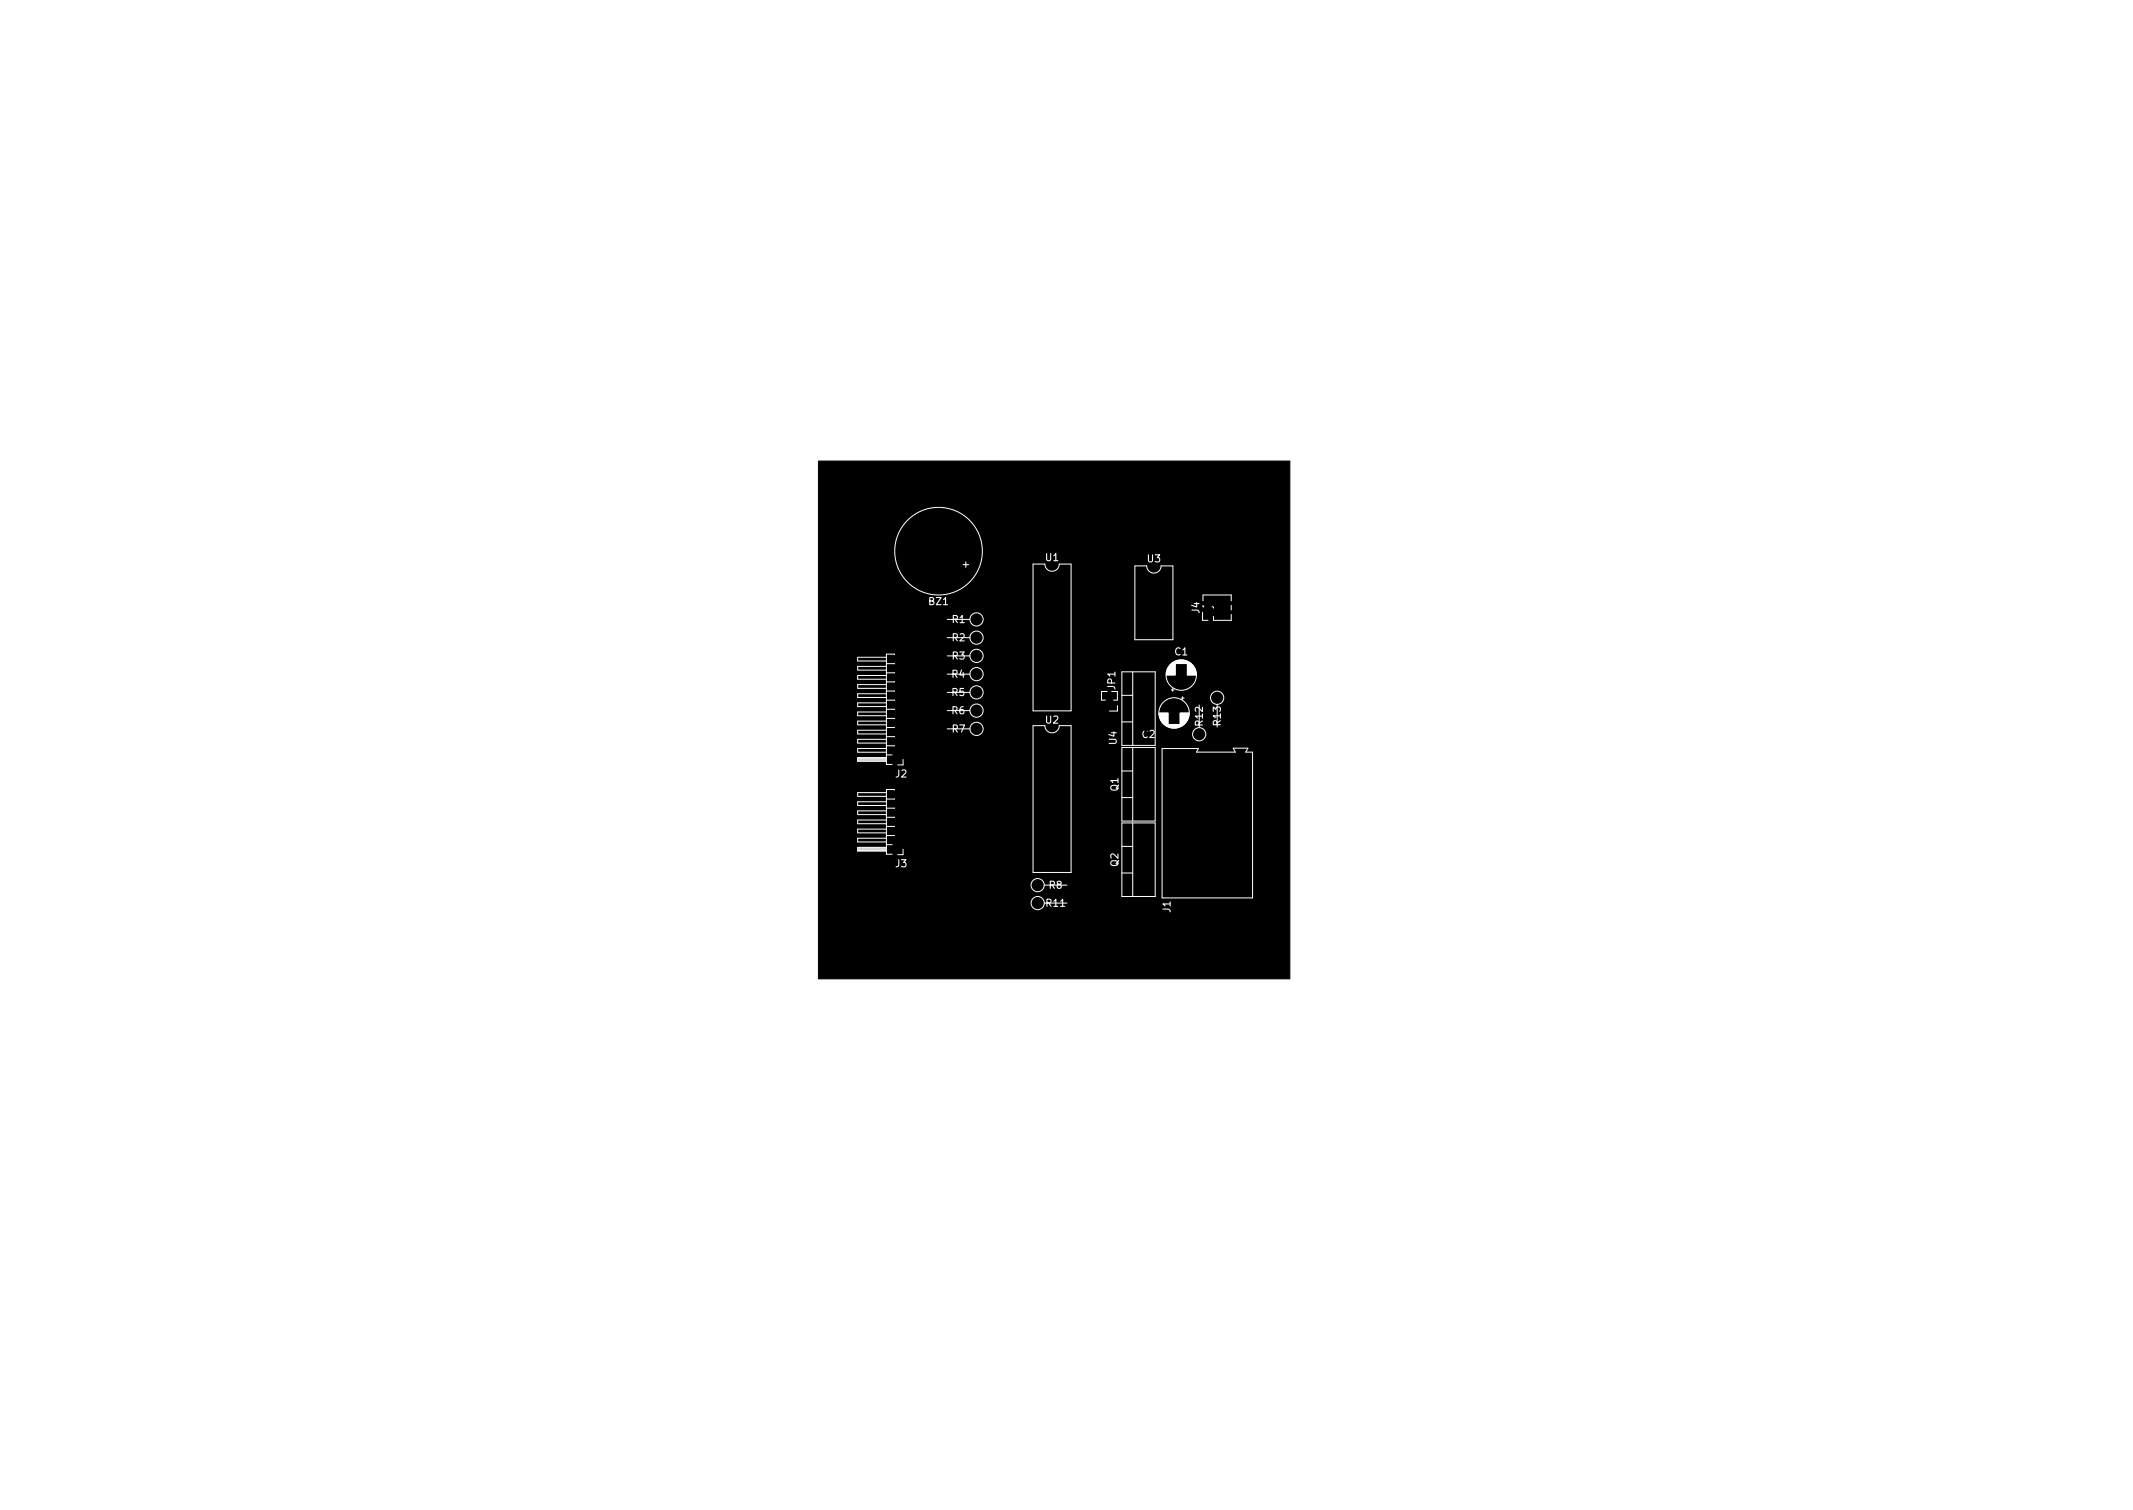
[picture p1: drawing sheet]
<svg xmlns="http://www.w3.org/2000/svg" width="297mm" height="210mm" viewBox="0 0 297 210" stroke-linecap="round" stroke-linejoin="round" font-family="sans-serif">
<defs><g id="words">
<g font-size="1.4" fill="#fff">
<text x="134.1" y="79">+</text>
<text x="145.6" y="78.1">U1</text>
<text x="159.8" y="78.3">U3</text>
<text x="129.4" y="84.2">BZ1</text>
<text x="132.6" y="86.7">R1</text>
<text x="132.6" y="89.3">R2</text>
<text x="167" y="85.4" transform="rotate(-90 167 85.4)">J4</text>
<text x="132.6" y="94.4">R4</text>
<text x="132.6" y="91.8">R3</text>
<text x="155.3" y="96" transform="rotate(-90 155.3 96)">JP1</text>
<text x="163.6" y="91.2">C1</text>
<text x="132.6" y="96.9">R5</text>
<text x="132.6" y="99.4">R6</text>
<text x="132.6" y="102">R7</text>
<text x="145.6" y="100.7">U2</text>
<text x="167.5" y="101" transform="rotate(-90 167.5 101)">R12</text>
<text x="170" y="101" transform="rotate(-90 170 101)">R13</text>
<text x="155.5" y="103.6" transform="rotate(-90 155.5 103.6)">U4</text>
<text x="159.1" y="102.7">C2</text>
<text x="124.7" y="108.2">J2</text>
<text x="155.7" y="110.1" transform="rotate(-90 155.7 110.1)">Q1</text>
<text x="124.7" y="120.7">J3</text>
<text x="146.1" y="123.7">R8</text>
<text x="155.7" y="120.6" transform="rotate(-90 155.7 120.6)">Q2</text>
<text x="145.7" y="126.2">R11</text>
<text x="163" y="127" transform="rotate(-90 163 127)">J1</text>
</g>
</g></defs>
<g fill="#000" stroke="#000" stroke-width=".14">
<path d="M114 64.2h65.6v72.1h-65.6z"/>
<circle cx="126.9" cy="76.7" r=".5"/>
<circle cx="134.5" cy="76.7" r=".5"/>
<circle cx="140.5" cy="73.7" r="1.5"/>
<circle cx="142.7" cy="79.9" r=".4"/>
<circle cx="150.3" cy="79.9" r=".4"/>
<circle cx="159.5" cy="73.7" r="1.5"/>
<circle cx="125" cy="93" r=".33"/>
<circle cx="125" cy="98.1" r=".33"/>
<circle cx="125" cy="95.6" r=".33"/>
<circle cx="125" cy="94.3" r=".33"/>
<circle cx="125" cy="96.9" r=".33"/>
<circle cx="125" cy="99.4" r=".33"/>
<circle cx="125" cy="91.8" r=".33"/>
<circle cx="130.9" cy="86.2" r=".35"/>
<circle cx="130.9" cy="96.4" r=".35"/>
<circle cx="130.9" cy="98.9" r=".35"/>
<circle cx="130.9" cy="88.8" r=".35"/>
<circle cx="130.9" cy="91.3" r=".35"/>
<circle cx="130.9" cy="93.9" r=".35"/>
<circle cx="136" cy="98.9" r=".35"/>
<circle cx="136" cy="88.8" r=".35"/>
<circle cx="136" cy="96.4" r=".35"/>
<circle cx="136" cy="91.3" r=".35"/>
<circle cx="136" cy="93.9" r=".35"/>
<circle cx="136" cy="86.2" r=".35"/>
<circle cx="142.7" cy="92.6" r=".4"/>
<circle cx="142.7" cy="95.1" r=".4"/>
<circle cx="142.7" cy="85" r=".4"/>
<circle cx="142.7" cy="87.5" r=".4"/>
<circle cx="142.7" cy="90" r=".4"/>
<circle cx="142.7" cy="82.4" r=".4"/>
<circle cx="142.7" cy="97.7" r=".4"/>
<circle cx="150.3" cy="95.1" r=".4"/>
<circle cx="150.3" cy="92.6" r=".4"/>
<circle cx="150.3" cy="90" r=".4"/>
<circle cx="150.3" cy="82.4" r=".4"/>
<circle cx="150.3" cy="97.7" r=".4"/>
<circle cx="150.3" cy="87.5" r=".4"/>
<circle cx="150.3" cy="85" r=".4"/>
<circle cx="154.5" cy="97" r=".33"/>
<circle cx="154.5" cy="98.2" r=".33"/>
<circle cx="156.9" cy="87.7" r=".4"/>
<circle cx="156.9" cy="80.1" r=".4"/>
<circle cx="156.9" cy="85.2" r=".4"/>
<circle cx="156.9" cy="82.7" r=".4"/>
<circle cx="159.5" cy="96.1" r=".55"/>
<circle cx="159.5" cy="98.7" r=".55"/>
<circle cx="163.5" cy="98.5" r=".3"/>
<circle cx="164.5" cy="87.7" r=".38"/>
<circle cx="164.5" cy="82.7" r=".4"/>
<circle cx="164.5" cy="80.1" r=".4"/>
<circle cx="164.5" cy="85.2" r=".4"/>
<circle cx="164.5" cy="94.7" r=".3"/>
<circle cx="164.5" cy="93.2" r=".3"/>
<circle cx="167" cy="97.2" r=".35"/>
<circle cx="168.2" cy="85.2" r=".32"/>
<circle cx="168.2" cy="84" r=".32"/>
<circle cx="169.5" cy="85.2" r=".32"/>
<circle cx="169.5" cy="84" r=".32"/>
<circle cx="169.5" cy="97.2" r=".35"/>
<circle cx="170.8" cy="84" r=".32"/>
<circle cx="170.8" cy="85.2" r=".32"/>
<circle cx="125" cy="105.7" r=".33"/>
<circle cx="125" cy="103.2" r=".33"/>
<circle cx="125" cy="104.5" r=".33"/>
<circle cx="125" cy="101.9" r=".33"/>
<circle cx="125" cy="100.7" r=".33"/>
<circle cx="125" cy="117" r=".33"/>
<circle cx="125" cy="114.4" r=".33"/>
<circle cx="125" cy="113.2" r=".33"/>
<circle cx="125" cy="111.9" r=".33"/>
<circle cx="125" cy="118.2" r=".33"/>
<circle cx="125" cy="110.6" r=".33"/>
<circle cx="125" cy="115.7" r=".33"/>
<circle cx="130.9" cy="101.5" r=".35"/>
<circle cx="136" cy="101.5" r=".35"/>
<circle cx="142.7" cy="117.6" r=".4"/>
<circle cx="142.7" cy="107.5" r=".4"/>
<circle cx="142.7" cy="112.5" r=".4"/>
<circle cx="142.7" cy="104.9" r=".4"/>
<circle cx="142.7" cy="115.1" r=".4"/>
<circle cx="142.7" cy="110" r=".4"/>
<circle cx="142.7" cy="102.4" r=".4"/>
<circle cx="150.3" cy="112.5" r=".4"/>
<circle cx="150.3" cy="117.6" r=".4"/>
<circle cx="150.3" cy="104.9" r=".4"/>
<circle cx="150.3" cy="102.4" r=".4"/>
<circle cx="150.3" cy="110" r=".4"/>
<circle cx="150.3" cy="115.1" r=".4"/>
<circle cx="150.3" cy="107.5" r=".4"/>
<circle cx="159.5" cy="119.7" r=".55"/>
<circle cx="159.5" cy="117.2" r=".55"/>
<circle cx="159.5" cy="111.7" r=".55"/>
<circle cx="159.5" cy="106.7" r=".55"/>
<circle cx="159.5" cy="109.2" r=".55"/>
<circle cx="159.5" cy="101.2" r=".55"/>
<circle cx="163.5" cy="100" r=".3"/>
<circle cx="167" cy="102.2" r=".35"/>
<circle cx="168.1" cy="112.4" r=".66"/>
<circle cx="168.1" cy="107.4" r=".66"/>
<circle cx="168.1" cy="117.4" r=".66"/>
<circle cx="169.5" cy="102.2" r=".35"/>
<circle cx="135.5" cy="127.7" r="1.5"/>
<circle cx="142.7" cy="120.2" r=".4"/>
<circle cx="144.5" cy="123.2" r=".35"/>
<circle cx="144.5" cy="125.7" r=".35"/>
<circle cx="149.6" cy="123.2" r=".35"/>
<circle cx="149.6" cy="125.7" r=".35"/>
<circle cx="150.3" cy="120.2" r=".4"/>
<circle cx="159.5" cy="122.2" r=".55"/>
<circle cx="168.1" cy="122.4" r=".66"/>
<circle cx="169.5" cy="127.7" r="1.5"/>
</g>
<g fill="none" stroke="#fff" stroke-width=".14">
<path d="M143.9 78.5h1.6a1 1 0 0 0 1 1 1 1 0 0 0 1-1h1.7v20.5h-5.3zM158 78.8h1.7a1 1 0 0 0 1 1 1 1 0 0 0 1-1h1.6v10.3h-5.3zM123.4 91.5h-4v.5h4M123.4 92.8h-4v.5h4M123.4 92.4h1.2M123.4 95h1.2M123.4 97.5h1.2M123.4 94.1h-4v.5h4M123.4 95.3h-4v.5h4M123.4 96.6h-4v.5h4M123.4 97.9h-4v.5h4M123.4 99.1h-4v.6h4"/>
<path d="M124.6 93.7h-1.2M124.6 91.2v-.1h-1.2v15.3h.8M124.6 96.2h-1.2M124.6 98.7l-1.2 .1M131.9 86.2h3.2M131.9 96.4h3.2M131.9 88.8h3.2M131.9 91.3h3.2M131.9 93.9h3.2M131.9 98.9h3.2M154.2 96.3h-.8v1.2h.5M155.6 98.2v.8h-1.1"/>
<path d="M155.6 96.3v1.2h-.5M156.2 93.5h4.7v10.3h-4.7zM156.2 96.8h1.5M157.7 93.5v10.3M161.4 99.3h1.3M161.4 99.4h1.3M161.4 99.5h1.3M161.4 99.6h1.3M161.5 99.6h1.2M161.5 99.7h1.2M161.5 99.8h1.2M161.5 99.9h1.2"/>
<path d="M161.5 100h1.2M162.4 94h1.3M162.4 93.9h1.3M162.4 93.8h1.3M162.4 93.7h1.3M162.5 93.6h1.2M162.5 93.5h1.2M162.5 93.4h1.2M162.5 93.3h1.2M162.6 93.2h1.1M162.6 93.1h1.1M162.6 93h1.1"/>
<path d="M162.7 93h1M162.7 92.9h1M162.8 92.8h.9M162.9 92.7h.8M162.9 92.6h.8M163 92.6h.7M163 92.5h.7M163.1 92.5h.6M163.1 92.4h.6M163.1 96.1h.4M163.1 92.4h2.8M163.2 92.4h2.6"/>
<path d="M163.2 92.3h2.6M163.3 92.3h2.4M163.3 95.9v.4M163.4 92.2h2.2M163.5 92.2h2M163.6 92.1h1.8M163.7 92h1.6M163.8 92h1.4M164 92h1M164.1 91.9h.8M164.3 99.7h1.2M164.3 100h1.2"/>
<path d="M164.3 99.3h1.3M164.3 99.6h1.3M164.3 99.8h1.2M164.3 99.5h1.3M164.3 99.4h1.3M164.3 99.9h1.2M164.5 97.2h.4M164.7 97v.4M165.3 92.5h.7M165.3 92.7h.8M165.3 93h1M165.3 94h1.3"/>
<path d="M165.3 93.1h1.1M165.3 93.3h1.2M165.3 92.6h.8M165.3 93.7h1.3M165.3 92.9h1M165.3 93.2h1.1M165.3 93.4h1.2M165.3 93.6h1.2M165.3 93.5h1.2M165.3 92.8h.9M165.3 92.7h.9M165.3 92.4h.6"/>
<path d="M165.3 92.5h.6M165.3 93.8h1.3M165.3 92.6h.7M165.3 93.9h1.3M165.3 93.6h1.3M165.3 93h1.1M167 98.2v3.1M167.5 85.2v1.2h.7M167.5 83.7v-.9h4v.9M167.5 84.5h.2M168.8 84.5h.1M169 84.5v.2"/>
<path d="M169.5 98.1v3.1M171.5 84.3v.6M171.5 85.6v.8h-2.5v-.6M119.4 118.1h4M119.4 118.3h4M119.4 118.4h4M119.4 118.2h4M119.4 105.6h4M119.4 105.9h4M119.4 105.8h4M119.4 105.7h4M123.4 104.2h-4v.5h4"/>
<path d="M123.4 118h-4v.5h4M123.4 110.4h-4v.5h4M123.4 100h1.2M123.4 102.6h1.2M123.4 112.5h1.2M123.4 115.1h1.2M123.4 100.4h-4v.5h4M123.4 101.7h-4v.5h4M123.4 102.9h-4v.6h4M123.4 105.5h-4v.5h4M123.4 111.6h-4v.6h4M123.4 112.9h-4v.5h4"/>
<path d="M123.4 114.2h-4v.5h4M123.4 115.4h-4v.6h4M123.4 116.7h-4v.5h4M123.4 117.6h.8M123.4 105.1h.8M124.6 101.3h-1.2M124.6 103.8h-1.2M124.6 110v-.1h-1.2v9h.8M124.6 111.2l-1.2 .1M124.6 113.8h-1.2M124.6 116.3h-1.2M125.8 118.2v.8h-.8"/>
<path d="M125.8 105.7v.8h-.8M131.9 101.5h3.2M143.9 101h1.6a1 1 0 0 0 1 1 1 1 0 0 0 1-1h1.7v20.5h-5.3zM156.2 104.1h4.7v10.2h-4.7zM156.2 107.4h1.5M156.2 114.6h4.7v10.2h-4.7zM156.2 111.1h1.5M156.2 100.5h1.5M156.2 117.9h1.5M157.7 104.1v10.2M157.7 114.6v10.2M161.6 100h1.1"/>
<path d="M161.6 100.1h1.1M161.6 100.2h1.1M161.7 100.3h1M161.7 100.4h1M161.8 100.4h.9M161.8 100.5h.9M161.8 104.2h5.1l-.3 .5h5.4l-.3-.5h2.1l-.3 .5h.9v20.3h-12.6zM161.9 100.6h.8M161.9 100.7h.8M162 100.7h.7M162 100.8h.7M162.1 100.8h.6"/>
<path d="M162.1 100.9h2.8M162.2 100.9h2.6M162.2 101h2.6M162.3 101h2.4M162.4 101h2.2M162.4 101.1h2.2M162.5 101.1h2M162.6 101.2h1.8M162.7 101.2h1.6M162.8 101.3h1.4M163 101.3h1M163.1 101.4h.8"/>
<path d="M164.3 100.5h.9M164.3 100.2h1.1M164.3 100.7h.7M164.3 100.8h.6M164.3 100.4h1M164.3 100.6h.8M164.3 100.6h.9M164.3 100.7h.8M164.3 100.1h1.1M164.3 100.8h.7M164.3 100.4h.9M164.3 100.3h1"/>
<path d="M164.3 100h1.1M145.4 123.2h3.2M145.4 125.7h3.2M156.2 121.6h1.5"/>
<circle cx="130.7" cy="76.7" r="6.1"/>
<circle cx="136" cy="93.9" r=".92"/>
<circle cx="136" cy="98.9" r=".92"/>
<circle cx="136" cy="96.4" r=".92"/>
<circle cx="136" cy="91.3" r=".92"/>
<circle cx="136" cy="86.2" r=".92"/>
<circle cx="136" cy="88.8" r=".92"/>
<circle cx="163.5" cy="99.3" r="2.12"/>
<circle cx="164.5" cy="94" r="2.12"/>
<circle cx="169.5" cy="97.2" r=".92"/>
<circle cx="136" cy="101.5" r=".92"/>
<circle cx="167" cy="102.2" r=".92"/>
<circle cx="144.5" cy="123.2" r=".92"/>
<circle cx="144.5" cy="125.7" r=".92"/>
</g>
<use href="#words"/>
</svg>
